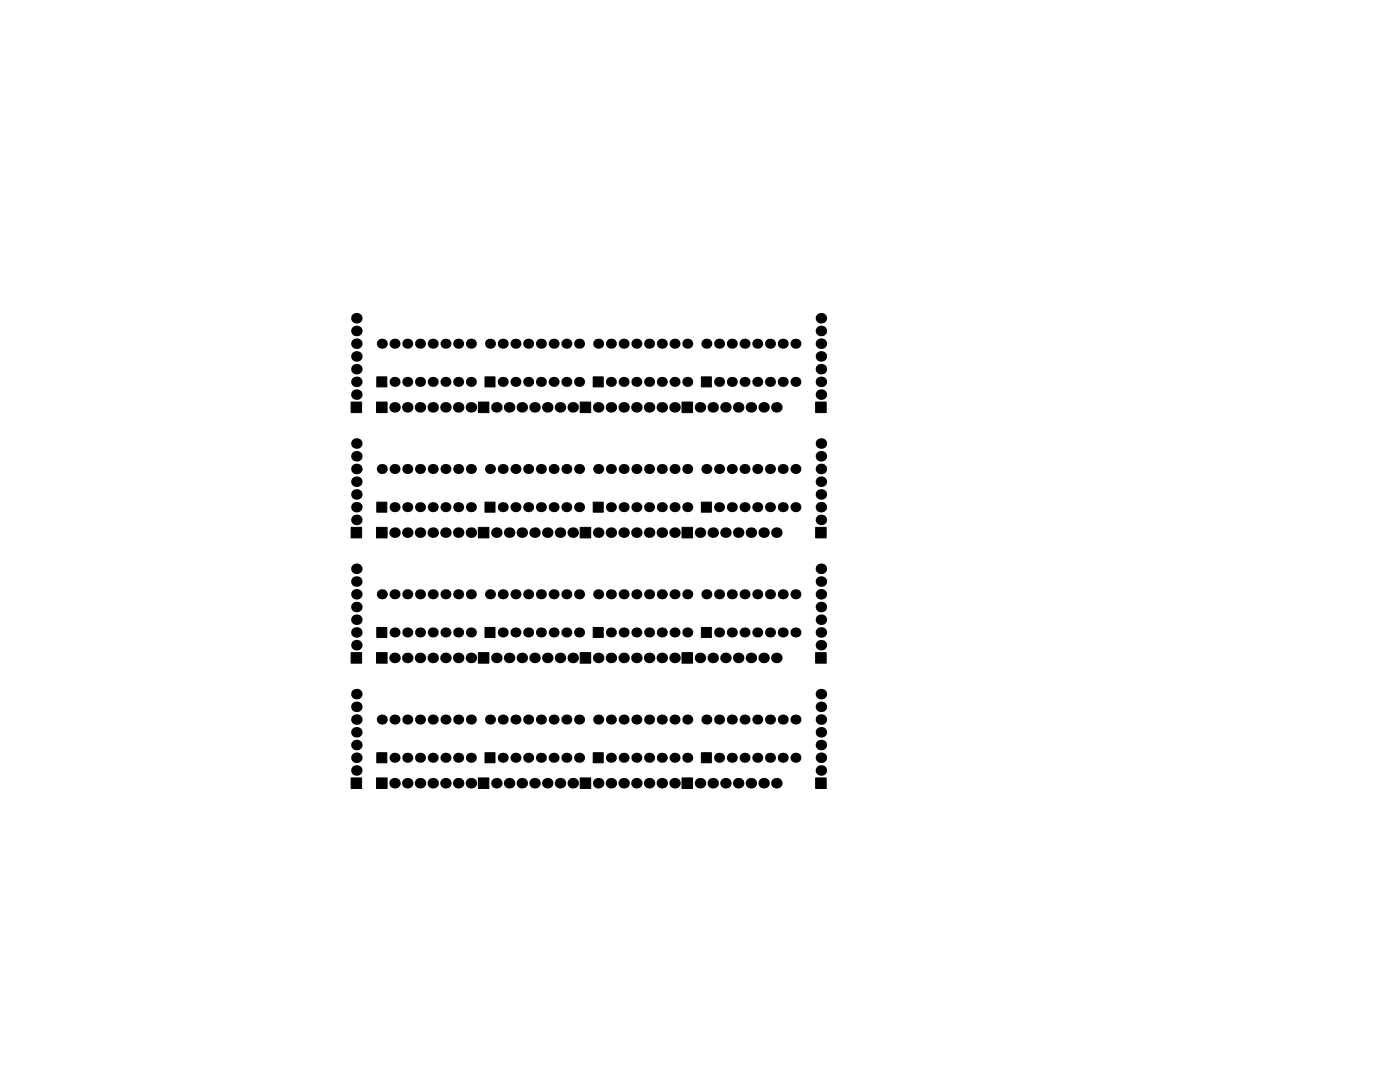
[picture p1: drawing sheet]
<svg xmlns="http://www.w3.org/2000/svg" width="279mm" height="216mm" viewBox="0 0 279 216" stroke-linecap="round" stroke-linejoin="round" font-family="sans-serif">
<g fill="#000" stroke="#000" stroke-width=".2">
<path d="M75.2 75.2h2v2h-2zM96.8 75.2h2v2h-2zM118.4 75.2h2v2h-2zM140 75.2h2v2h-2zM70.1 80.2h2.1v2.1h-2.1zM75.1 80.2h2.2v2.1h-2.2zM95.5 80.2h2.1v2.1h-2.1zM115.8 80.2h2.1v2.1h-2.1zM136.1 80.2h2.1v2.1h-2.1zM162.8 80.2h2.1v2.1h-2.1zM70.1 105.2h2.1v2.1h-2.1zM75.2 100.2h2v2h-2z"/>
<path d="M75.1 105.2h2.2v2.1h-2.2zM95.5 105.2h2.1v2.1h-2.1zM96.8 100.2h2v2h-2zM115.8 105.2h2.1v2.1h-2.1zM118.4 100.2h2v2h-2zM136.1 105.2h2.1v2.1h-2.1zM140 100.2h2v2h-2zM162.8 105.2h2.1v2.1h-2.1zM70.1 130.2h2.1v2.1h-2.1zM75.2 125.2h2v2h-2zM75.1 130.2h2.2v2.1h-2.2zM95.5 130.2h2.1v2.1h-2.1z"/>
<path d="M96.8 125.2h2v2h-2zM115.8 130.2h2.1v2.1h-2.1zM118.4 125.2h2v2h-2zM136.1 130.2h2.1v2.1h-2.1zM140 125.2h2v2h-2zM162.8 130.2h2.1v2.1h-2.1zM70.1 155.2h2.1v2.1h-2.1zM75.2 150.2h2v2h-2zM75.1 155.2h2.2v2.1h-2.2zM95.5 155.2h2.1v2.1h-2.1zM96.8 150.2h2v2h-2zM115.8 155.2h2.1v2.1h-2.1z"/>
<path d="M118.4 150.2h2v2h-2zM136.1 155.2h2.1v2.1h-2.1zM140 150.2h2v2h-2zM162.8 155.2h2.1v2.1h-2.1z"/>
</g>
<g fill="#000">
<circle cx="71.1" cy="71.1" r="1.05"/>
<circle cx="71.1" cy="68.6" r="1.05"/>
<circle cx="71.1" cy="78.7" r="1.05"/>
<circle cx="71.1" cy="76.2" r="1.05"/>
<circle cx="71.1" cy="66" r="1.05"/>
<circle cx="71.1" cy="63.5" r="1.05"/>
<circle cx="71.1" cy="73.7" r="1.05"/>
<circle cx="76.2" cy="68.6" r="1"/>
<circle cx="78.7" cy="68.6" r="1"/>
<circle cx="78.7" cy="76.2" r="1"/>
<circle cx="81.3" cy="68.6" r="1"/>
<circle cx="81.3" cy="76.2" r="1"/>
<circle cx="83.8" cy="76.2" r="1"/>
<circle cx="83.8" cy="68.6" r="1"/>
<circle cx="86.4" cy="68.6" r="1"/>
<circle cx="86.4" cy="76.2" r="1"/>
<circle cx="88.9" cy="68.6" r="1"/>
<circle cx="88.9" cy="76.2" r="1"/>
<circle cx="91.4" cy="68.6" r="1"/>
<circle cx="91.4" cy="76.2" r="1"/>
<circle cx="94" cy="68.6" r="1"/>
<circle cx="94" cy="76.2" r="1"/>
<circle cx="97.8" cy="68.6" r="1"/>
<circle cx="100.3" cy="76.2" r="1"/>
<circle cx="100.3" cy="68.6" r="1"/>
<circle cx="102.9" cy="68.6" r="1"/>
<circle cx="102.9" cy="76.2" r="1"/>
<circle cx="105.4" cy="76.2" r="1"/>
<circle cx="105.4" cy="68.6" r="1"/>
<circle cx="107.9" cy="76.2" r="1"/>
<circle cx="107.9" cy="68.6" r="1"/>
<circle cx="110.5" cy="68.6" r="1"/>
<circle cx="110.5" cy="76.2" r="1"/>
<circle cx="113" cy="68.6" r="1"/>
<circle cx="113" cy="76.2" r="1"/>
<circle cx="115.6" cy="68.6" r="1"/>
<circle cx="115.6" cy="76.2" r="1"/>
<circle cx="119.4" cy="68.6" r="1"/>
<circle cx="121.9" cy="76.2" r="1"/>
<circle cx="121.9" cy="68.6" r="1"/>
<circle cx="124.5" cy="76.2" r="1"/>
<circle cx="124.5" cy="68.6" r="1"/>
<circle cx="127" cy="68.6" r="1"/>
<circle cx="127" cy="76.2" r="1"/>
<circle cx="129.5" cy="76.2" r="1"/>
<circle cx="129.5" cy="68.6" r="1"/>
<circle cx="132.1" cy="68.6" r="1"/>
<circle cx="132.1" cy="76.2" r="1"/>
<circle cx="134.6" cy="76.2" r="1"/>
<circle cx="134.6" cy="68.6" r="1"/>
<circle cx="137.2" cy="68.6" r="1"/>
<circle cx="137.2" cy="76.2" r="1"/>
<circle cx="141" cy="68.6" r="1"/>
<circle cx="143.5" cy="76.2" r="1"/>
<circle cx="143.5" cy="68.6" r="1"/>
<circle cx="146" cy="76.2" r="1"/>
<circle cx="146" cy="68.6" r="1"/>
<circle cx="148.6" cy="76.2" r="1"/>
<circle cx="148.6" cy="68.6" r="1"/>
<circle cx="151.1" cy="68.6" r="1"/>
<circle cx="151.1" cy="76.2" r="1"/>
<circle cx="153.7" cy="68.6" r="1"/>
<circle cx="153.7" cy="76.2" r="1"/>
<circle cx="156.2" cy="68.6" r="1"/>
<circle cx="156.2" cy="76.2" r="1"/>
<circle cx="158.7" cy="68.6" r="1"/>
<circle cx="158.7" cy="76.2" r="1"/>
<circle cx="163.8" cy="73.7" r="1.05"/>
<circle cx="163.8" cy="76.2" r="1.05"/>
<circle cx="163.8" cy="71.1" r="1.05"/>
<circle cx="163.8" cy="68.6" r="1.05"/>
<circle cx="163.8" cy="66" r="1.05"/>
<circle cx="163.8" cy="63.5" r="1.05"/>
<circle cx="163.8" cy="78.7" r="1.05"/>
<circle cx="71.1" cy="93.6" r="1.05"/>
<circle cx="71.1" cy="88.5" r="1.05"/>
<circle cx="71.1" cy="96.1" r="1.05"/>
<circle cx="71.1" cy="91" r="1.05"/>
<circle cx="71.1" cy="98.7" r="1.05"/>
<circle cx="76.2" cy="93.6" r="1"/>
<circle cx="78.7" cy="93.6" r="1"/>
<circle cx="78.7" cy="81.3" r="1.05"/>
<circle cx="81.3" cy="93.6" r="1"/>
<circle cx="81.3" cy="81.3" r="1.05"/>
<circle cx="83.8" cy="81.3" r="1.05"/>
<circle cx="83.8" cy="93.6" r="1"/>
<circle cx="86.4" cy="81.3" r="1.05"/>
<circle cx="86.4" cy="93.6" r="1"/>
<circle cx="88.9" cy="81.3" r="1.05"/>
<circle cx="88.9" cy="93.6" r="1"/>
<circle cx="91.4" cy="81.3" r="1.05"/>
<circle cx="91.4" cy="93.6" r="1"/>
<circle cx="94" cy="81.3" r="1.05"/>
<circle cx="94" cy="93.6" r="1"/>
<circle cx="97.8" cy="93.6" r="1"/>
<circle cx="99.1" cy="81.3" r="1.05"/>
<circle cx="100.3" cy="93.6" r="1"/>
<circle cx="101.6" cy="81.3" r="1.05"/>
<circle cx="102.9" cy="93.6" r="1"/>
<circle cx="104.1" cy="81.3" r="1.05"/>
<circle cx="105.4" cy="93.6" r="1"/>
<circle cx="106.7" cy="81.3" r="1.05"/>
<circle cx="107.9" cy="93.6" r="1"/>
<circle cx="109.2" cy="81.3" r="1.05"/>
<circle cx="110.5" cy="93.6" r="1"/>
<circle cx="111.8" cy="81.3" r="1.05"/>
<circle cx="113" cy="93.6" r="1"/>
<circle cx="114.3" cy="81.3" r="1.05"/>
<circle cx="115.6" cy="93.6" r="1"/>
<circle cx="119.4" cy="81.3" r="1.05"/>
<circle cx="119.4" cy="93.6" r="1"/>
<circle cx="121.9" cy="81.3" r="1.05"/>
<circle cx="121.9" cy="93.6" r="1"/>
<circle cx="124.5" cy="81.3" r="1.05"/>
<circle cx="124.5" cy="93.6" r="1"/>
<circle cx="127" cy="81.3" r="1.05"/>
<circle cx="127" cy="93.6" r="1"/>
<circle cx="129.5" cy="81.3" r="1.05"/>
<circle cx="129.5" cy="93.6" r="1"/>
<circle cx="132.1" cy="81.3" r="1.05"/>
<circle cx="132.1" cy="93.6" r="1"/>
<circle cx="134.6" cy="93.6" r="1"/>
<circle cx="134.6" cy="81.3" r="1.05"/>
<circle cx="137.2" cy="93.6" r="1"/>
<circle cx="139.7" cy="81.3" r="1.05"/>
<circle cx="141" cy="93.6" r="1"/>
<circle cx="142.2" cy="81.3" r="1.05"/>
<circle cx="143.5" cy="93.6" r="1"/>
<circle cx="144.8" cy="81.3" r="1.05"/>
<circle cx="146" cy="93.6" r="1"/>
<circle cx="147.3" cy="81.3" r="1.05"/>
<circle cx="148.6" cy="93.6" r="1"/>
<circle cx="149.9" cy="81.3" r="1.05"/>
<circle cx="151.1" cy="93.6" r="1"/>
<circle cx="152.4" cy="81.3" r="1.05"/>
<circle cx="153.7" cy="93.6" r="1"/>
<circle cx="154.9" cy="81.3" r="1.05"/>
<circle cx="156.2" cy="93.6" r="1"/>
<circle cx="158.7" cy="93.6" r="1"/>
<circle cx="163.8" cy="93.6" r="1.05"/>
<circle cx="163.8" cy="98.7" r="1.05"/>
<circle cx="163.8" cy="96.1" r="1.05"/>
<circle cx="163.8" cy="91" r="1.05"/>
<circle cx="163.8" cy="88.5" r="1.05"/>
<circle cx="71.1" cy="118.6" r="1.05"/>
<circle cx="71.1" cy="101.2" r="1.05"/>
<circle cx="71.1" cy="103.7" r="1.05"/>
<circle cx="71.1" cy="116" r="1.05"/>
<circle cx="71.1" cy="113.5" r="1.05"/>
<circle cx="76.2" cy="118.6" r="1"/>
<circle cx="78.7" cy="101.2" r="1"/>
<circle cx="78.7" cy="118.6" r="1"/>
<circle cx="78.7" cy="106.3" r="1.05"/>
<circle cx="81.3" cy="101.2" r="1"/>
<circle cx="81.3" cy="118.6" r="1"/>
<circle cx="81.3" cy="106.3" r="1.05"/>
<circle cx="83.8" cy="101.2" r="1"/>
<circle cx="83.8" cy="118.6" r="1"/>
<circle cx="83.8" cy="106.3" r="1.05"/>
<circle cx="86.4" cy="118.6" r="1"/>
<circle cx="86.4" cy="101.2" r="1"/>
<circle cx="86.4" cy="106.3" r="1.05"/>
<circle cx="88.9" cy="118.6" r="1"/>
<circle cx="88.9" cy="101.2" r="1"/>
<circle cx="88.9" cy="106.3" r="1.05"/>
<circle cx="91.4" cy="118.6" r="1"/>
<circle cx="91.4" cy="101.2" r="1"/>
<circle cx="91.4" cy="106.3" r="1.05"/>
<circle cx="94" cy="101.2" r="1"/>
<circle cx="94" cy="118.6" r="1"/>
<circle cx="94" cy="106.3" r="1.05"/>
<circle cx="97.8" cy="118.6" r="1"/>
<circle cx="99.1" cy="106.3" r="1.05"/>
<circle cx="100.3" cy="101.2" r="1"/>
<circle cx="100.3" cy="118.6" r="1"/>
<circle cx="101.6" cy="106.3" r="1.05"/>
<circle cx="102.9" cy="118.6" r="1"/>
<circle cx="102.9" cy="101.2" r="1"/>
<circle cx="104.1" cy="106.3" r="1.05"/>
<circle cx="105.4" cy="118.6" r="1"/>
<circle cx="105.4" cy="101.2" r="1"/>
<circle cx="106.7" cy="106.3" r="1.05"/>
<circle cx="107.9" cy="101.2" r="1"/>
<circle cx="107.9" cy="118.6" r="1"/>
<circle cx="109.2" cy="106.3" r="1.05"/>
<circle cx="110.5" cy="101.2" r="1"/>
<circle cx="110.5" cy="118.6" r="1"/>
<circle cx="111.8" cy="106.3" r="1.05"/>
<circle cx="113" cy="101.2" r="1"/>
<circle cx="113" cy="118.6" r="1"/>
<circle cx="114.3" cy="106.3" r="1.05"/>
<circle cx="115.6" cy="118.6" r="1"/>
<circle cx="115.6" cy="101.2" r="1"/>
<circle cx="119.4" cy="118.6" r="1"/>
<circle cx="119.4" cy="106.3" r="1.05"/>
<circle cx="121.9" cy="118.6" r="1"/>
<circle cx="121.9" cy="106.3" r="1.05"/>
<circle cx="121.9" cy="101.2" r="1"/>
<circle cx="124.5" cy="106.3" r="1.05"/>
<circle cx="124.5" cy="101.2" r="1"/>
<circle cx="124.5" cy="118.6" r="1"/>
<circle cx="127" cy="101.2" r="1"/>
<circle cx="127" cy="106.3" r="1.05"/>
<circle cx="127" cy="118.6" r="1"/>
<circle cx="129.5" cy="101.2" r="1"/>
<circle cx="129.5" cy="118.6" r="1"/>
<circle cx="129.5" cy="106.3" r="1.05"/>
<circle cx="132.1" cy="118.6" r="1"/>
<circle cx="132.1" cy="101.2" r="1"/>
<circle cx="132.1" cy="106.3" r="1.05"/>
<circle cx="134.6" cy="118.6" r="1"/>
<circle cx="134.6" cy="101.2" r="1"/>
<circle cx="134.6" cy="106.3" r="1.05"/>
<circle cx="137.2" cy="101.2" r="1"/>
<circle cx="137.2" cy="118.6" r="1"/>
<circle cx="139.7" cy="106.3" r="1.05"/>
<circle cx="141" cy="118.6" r="1"/>
<circle cx="142.2" cy="106.3" r="1.05"/>
<circle cx="143.5" cy="118.6" r="1"/>
<circle cx="143.5" cy="101.2" r="1"/>
<circle cx="144.8" cy="106.3" r="1.05"/>
<circle cx="146" cy="101.2" r="1"/>
<circle cx="146" cy="118.6" r="1"/>
<circle cx="147.3" cy="106.3" r="1.05"/>
<circle cx="148.6" cy="101.2" r="1"/>
<circle cx="148.6" cy="118.6" r="1"/>
<circle cx="149.9" cy="106.3" r="1.05"/>
<circle cx="151.1" cy="101.2" r="1"/>
<circle cx="151.1" cy="118.6" r="1"/>
<circle cx="152.4" cy="106.3" r="1.05"/>
<circle cx="153.7" cy="118.6" r="1"/>
<circle cx="153.7" cy="101.2" r="1"/>
<circle cx="154.9" cy="106.3" r="1.05"/>
<circle cx="156.2" cy="101.2" r="1"/>
<circle cx="156.2" cy="118.6" r="1"/>
<circle cx="158.7" cy="101.2" r="1"/>
<circle cx="158.7" cy="118.6" r="1"/>
<circle cx="163.8" cy="118.6" r="1.05"/>
<circle cx="163.8" cy="116" r="1.05"/>
<circle cx="163.8" cy="113.5" r="1.05"/>
<circle cx="163.8" cy="103.7" r="1.05"/>
<circle cx="163.8" cy="101.2" r="1.05"/>
<circle cx="71.1" cy="126.2" r="1.05"/>
<circle cx="71.1" cy="123.7" r="1.05"/>
<circle cx="71.1" cy="121.1" r="1.05"/>
<circle cx="71.1" cy="138.5" r="1.05"/>
<circle cx="71.1" cy="128.7" r="1.05"/>
<circle cx="78.7" cy="126.2" r="1"/>
<circle cx="78.7" cy="131.3" r="1.05"/>
<circle cx="81.3" cy="126.2" r="1"/>
<circle cx="81.3" cy="131.3" r="1.05"/>
<circle cx="83.8" cy="126.2" r="1"/>
<circle cx="83.8" cy="131.3" r="1.05"/>
<circle cx="86.4" cy="131.3" r="1.05"/>
<circle cx="86.4" cy="126.2" r="1"/>
<circle cx="88.9" cy="131.3" r="1.05"/>
<circle cx="88.9" cy="126.2" r="1"/>
<circle cx="91.4" cy="126.2" r="1"/>
<circle cx="91.4" cy="131.3" r="1.05"/>
<circle cx="94" cy="126.2" r="1"/>
<circle cx="94" cy="131.3" r="1.05"/>
<circle cx="99.1" cy="131.3" r="1.05"/>
<circle cx="100.3" cy="126.2" r="1"/>
<circle cx="101.6" cy="131.3" r="1.05"/>
<circle cx="102.9" cy="126.2" r="1"/>
<circle cx="104.1" cy="131.3" r="1.05"/>
<circle cx="105.4" cy="126.2" r="1"/>
<circle cx="106.7" cy="131.3" r="1.05"/>
<circle cx="107.9" cy="126.2" r="1"/>
<circle cx="109.2" cy="131.3" r="1.05"/>
<circle cx="110.5" cy="126.2" r="1"/>
<circle cx="111.8" cy="131.3" r="1.05"/>
<circle cx="113" cy="126.2" r="1"/>
<circle cx="114.3" cy="131.3" r="1.05"/>
<circle cx="115.6" cy="126.2" r="1"/>
<circle cx="119.4" cy="131.3" r="1.05"/>
<circle cx="121.9" cy="126.2" r="1"/>
<circle cx="121.9" cy="131.3" r="1.05"/>
<circle cx="124.5" cy="126.2" r="1"/>
<circle cx="124.5" cy="131.3" r="1.05"/>
<circle cx="127" cy="131.3" r="1.05"/>
<circle cx="127" cy="126.2" r="1"/>
<circle cx="129.5" cy="131.3" r="1.05"/>
<circle cx="129.5" cy="126.2" r="1"/>
<circle cx="132.1" cy="126.2" r="1"/>
<circle cx="132.1" cy="131.3" r="1.05"/>
<circle cx="134.6" cy="126.2" r="1"/>
<circle cx="134.6" cy="131.3" r="1.05"/>
<circle cx="137.2" cy="126.2" r="1"/>
<circle cx="139.7" cy="131.3" r="1.05"/>
<circle cx="142.2" cy="131.3" r="1.05"/>
<circle cx="143.5" cy="126.2" r="1"/>
<circle cx="144.8" cy="131.3" r="1.05"/>
<circle cx="146" cy="126.2" r="1"/>
<circle cx="147.3" cy="131.3" r="1.05"/>
<circle cx="148.6" cy="126.2" r="1"/>
<circle cx="149.9" cy="131.3" r="1.05"/>
<circle cx="151.1" cy="126.2" r="1"/>
<circle cx="152.4" cy="131.3" r="1.05"/>
<circle cx="153.7" cy="126.2" r="1"/>
<circle cx="154.9" cy="131.3" r="1.05"/>
<circle cx="156.2" cy="126.2" r="1"/>
<circle cx="158.7" cy="126.2" r="1"/>
<circle cx="163.8" cy="128.7" r="1.05"/>
<circle cx="163.8" cy="126.2" r="1.05"/>
<circle cx="163.8" cy="123.7" r="1.05"/>
<circle cx="163.8" cy="121.1" r="1.05"/>
<circle cx="163.8" cy="138.5" r="1.05"/>
<circle cx="71.1" cy="143.6" r="1.05"/>
<circle cx="71.1" cy="141" r="1.05"/>
<circle cx="71.1" cy="153.7" r="1.05"/>
<circle cx="71.1" cy="151.2" r="1.05"/>
<circle cx="71.1" cy="148.7" r="1.05"/>
<circle cx="71.1" cy="146.1" r="1.05"/>
<circle cx="76.2" cy="143.6" r="1"/>
<circle cx="78.7" cy="151.2" r="1"/>
<circle cx="78.7" cy="143.6" r="1"/>
<circle cx="78.7" cy="156.3" r="1.05"/>
<circle cx="81.3" cy="151.2" r="1"/>
<circle cx="81.3" cy="156.3" r="1.05"/>
<circle cx="81.3" cy="143.6" r="1"/>
<circle cx="83.8" cy="156.3" r="1.05"/>
<circle cx="83.8" cy="151.2" r="1"/>
<circle cx="83.8" cy="143.6" r="1"/>
<circle cx="86.4" cy="156.3" r="1.05"/>
<circle cx="86.4" cy="143.6" r="1"/>
<circle cx="86.4" cy="151.2" r="1"/>
<circle cx="88.9" cy="151.2" r="1"/>
<circle cx="88.9" cy="156.3" r="1.05"/>
<circle cx="88.9" cy="143.6" r="1"/>
<circle cx="91.4" cy="143.6" r="1"/>
<circle cx="91.4" cy="151.2" r="1"/>
<circle cx="91.4" cy="156.3" r="1.05"/>
<circle cx="94" cy="143.6" r="1"/>
<circle cx="94" cy="151.2" r="1"/>
<circle cx="94" cy="156.3" r="1.05"/>
<circle cx="97.8" cy="143.6" r="1"/>
<circle cx="99.1" cy="156.3" r="1.05"/>
<circle cx="100.3" cy="151.2" r="1"/>
<circle cx="100.3" cy="143.6" r="1"/>
<circle cx="101.6" cy="156.3" r="1.05"/>
<circle cx="102.9" cy="151.2" r="1"/>
<circle cx="102.9" cy="143.6" r="1"/>
<circle cx="104.1" cy="156.3" r="1.05"/>
<circle cx="105.4" cy="143.6" r="1"/>
<circle cx="105.4" cy="151.2" r="1"/>
<circle cx="106.7" cy="156.3" r="1.05"/>
<circle cx="107.9" cy="151.2" r="1"/>
<circle cx="107.9" cy="143.6" r="1"/>
<circle cx="109.2" cy="156.3" r="1.05"/>
<circle cx="110.5" cy="151.2" r="1"/>
<circle cx="110.5" cy="143.6" r="1"/>
<circle cx="111.8" cy="156.3" r="1.05"/>
<circle cx="113" cy="143.6" r="1"/>
<circle cx="113" cy="151.2" r="1"/>
<circle cx="114.3" cy="156.3" r="1.05"/>
<circle cx="115.6" cy="143.6" r="1"/>
<circle cx="115.6" cy="151.2" r="1"/>
<circle cx="119.4" cy="143.6" r="1"/>
<circle cx="119.4" cy="156.3" r="1.05"/>
<circle cx="121.9" cy="156.3" r="1.05"/>
<circle cx="121.9" cy="143.6" r="1"/>
<circle cx="121.9" cy="151.2" r="1"/>
<circle cx="124.5" cy="143.6" r="1"/>
<circle cx="124.5" cy="156.3" r="1.05"/>
<circle cx="124.5" cy="151.2" r="1"/>
<circle cx="127" cy="156.3" r="1.05"/>
<circle cx="127" cy="143.6" r="1"/>
<circle cx="127" cy="151.2" r="1"/>
<circle cx="129.5" cy="156.3" r="1.05"/>
<circle cx="129.5" cy="143.6" r="1"/>
<circle cx="129.5" cy="151.2" r="1"/>
<circle cx="132.1" cy="151.2" r="1"/>
<circle cx="132.1" cy="156.3" r="1.05"/>
<circle cx="132.1" cy="143.6" r="1"/>
<circle cx="134.6" cy="143.6" r="1"/>
<circle cx="134.6" cy="156.3" r="1.05"/>
<circle cx="134.6" cy="151.2" r="1"/>
<circle cx="137.2" cy="151.2" r="1"/>
<circle cx="137.2" cy="143.6" r="1"/>
<circle cx="139.7" cy="156.3" r="1.05"/>
<circle cx="141" cy="143.6" r="1"/>
<circle cx="142.2" cy="156.3" r="1.05"/>
<circle cx="143.5" cy="151.2" r="1"/>
<circle cx="143.5" cy="143.6" r="1"/>
<circle cx="144.8" cy="156.3" r="1.05"/>
<circle cx="146" cy="143.6" r="1"/>
<circle cx="146" cy="151.2" r="1"/>
<circle cx="147.3" cy="156.3" r="1.05"/>
<circle cx="148.6" cy="143.6" r="1"/>
<circle cx="148.6" cy="151.2" r="1"/>
<circle cx="149.9" cy="156.3" r="1.05"/>
<circle cx="151.1" cy="151.2" r="1"/>
<circle cx="151.1" cy="143.6" r="1"/>
<circle cx="152.4" cy="156.3" r="1.05"/>
<circle cx="153.7" cy="143.6" r="1"/>
<circle cx="153.7" cy="151.2" r="1"/>
<circle cx="154.9" cy="156.3" r="1.05"/>
<circle cx="156.2" cy="151.2" r="1"/>
<circle cx="156.2" cy="143.6" r="1"/>
<circle cx="158.7" cy="151.2" r="1"/>
<circle cx="158.7" cy="143.6" r="1"/>
<circle cx="163.8" cy="153.7" r="1.05"/>
<circle cx="163.8" cy="148.7" r="1.05"/>
<circle cx="163.8" cy="146.1" r="1.05"/>
<circle cx="163.8" cy="141" r="1.05"/>
<circle cx="163.8" cy="151.2" r="1.05"/>
<circle cx="163.8" cy="143.6" r="1.05"/>
</g>
</svg>
